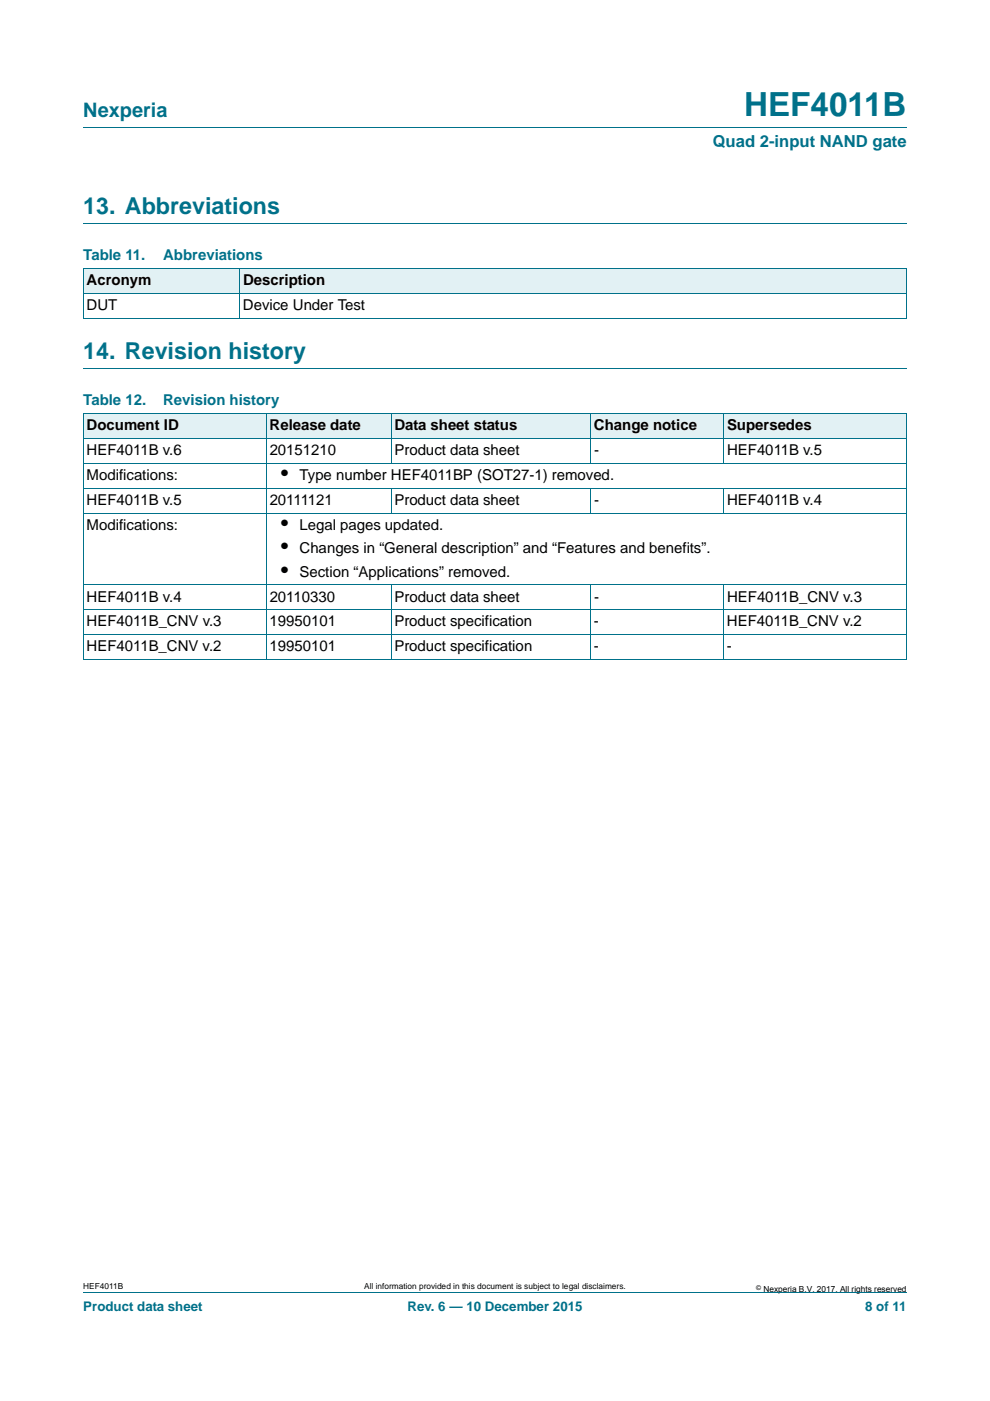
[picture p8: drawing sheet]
<svg xmlns="http://www.w3.org/2000/svg" width="210mm" height="297mm" viewBox="0 0 210 297" stroke-linecap="round" stroke-linejoin="round" font-family="sans-serif">
<defs><g id="words">
<text font-size="7" fill="#00718a" x="157.8" y="24.6">HEF4011B</text>
<g font-size="4.9" fill="#00718a">
<text x="17.7" y="45.4">13. Abbreviations</text>
<text x="17.7" y="76.1">14. Revision history</text>
</g>
<text font-size="4.2" fill="#00718a" x="17.7" y="24.9">Nexperia</text>
<g font-size="4.2">
<text x="59.6" y="101.8">•</text>
<text x="59.6" y="112.4">•</text>
<text x="59.6" y="117.3">•</text>
<text x="59.6" y="122.2">•</text>
</g>
<text font-size="3.5" fill="#00718a" x="151.2" y="31.1">Quad 2-input NAND gate</text>
<g font-size="3.2" fill="#00718a">
<text x="17.7" y="55.2">Table 11.</text>
<text x="34.6" y="55.2">Abbreviations</text>
<text x="17.7" y="85.9">Table 12.</text>
<text x="34.6" y="85.9">Revision history</text>
</g>
<g font-size="3.2">
<text x="18.4" y="65.8">DUT</text>
<text x="18.4" y="60.5">Acronym</text>
<text x="51.5" y="65.8">Device Under Test</text>
<text x="51.5" y="60.5">Description</text>
<text x="18.4" y="91.2">Document ID</text>
<text x="57.2" y="91.2">Release date</text>
<text x="83.7" y="91.2">Data sheet status</text>
<text x="126" y="91.2">Change notice</text>
<text x="154.2" y="91.2">Supersedes</text>
<text x="18.4" y="96.5">HEF4011B v.6</text>
<text x="18.4" y="101.8">Modifications:</text>
<text x="57.2" y="96.5">20151210</text>
<text x="63.5" y="101.8">Type number HEF4011BP (SOT27-1) removed.</text>
<text x="83.7" y="96.5">Product data sheet</text>
<text x="126" y="96.5">-</text>
<text x="154.2" y="96.5">HEF4011B v.5</text>
<text x="18.4" y="107.1">HEF4011B v.5</text>
<text x="57.2" y="107.1">20111121</text>
<text x="83.7" y="107.1">Product data sheet</text>
<text x="126" y="107.1">-</text>
<text x="154.2" y="107.1">HEF4011B v.4</text>
<text x="18.4" y="112.4">Modifications:</text>
<text x="63.5" y="112.4">Legal pages updated.</text>
<text x="63.5" y="117.3">Changes in “General description” and “Features and benefits”.</text>
<text x="63.5" y="122.2">Section “Applications” removed.</text>
<text x="18.4" y="127.5">HEF4011B v.4</text>
<text x="57.2" y="127.5">20110330</text>
<text x="83.7" y="127.5">Product data sheet</text>
<text x="126" y="127.5">-</text>
<text x="154.2" y="127.5">HEF4011B_CNV v.3</text>
<text x="18.4" y="132.8">HEF4011B_CNV v.3</text>
<text x="57.2" y="132.8">19950101</text>
<text x="83.7" y="132.8">Product specification</text>
<text x="126" y="132.8">-</text>
<text x="154.2" y="132.8">HEF4011B_CNV v.2</text>
<text x="18.4" y="138.1">HEF4011B_CNV v.2</text>
<text x="57.2" y="138.1">19950101</text>
<text x="83.6" y="138.1">Product specification</text>
<text x="126" y="138.1">-</text>
<text x="154.2" y="138.1">-</text>
</g>
<g font-size="2.8" fill="#00718a">
<text x="17.7" y="277.9">Product data sheet</text>
<text x="86.4" y="277.9">Rev. 6 — 10 December 2015</text>
<text x="183.5" y="277.9">8 of 11</text>
</g>
<g font-size="1.8">
<text x="17.7" y="273.3">HEF4011B</text>
<text x="77.2" y="273.3">All information provided in this document is subject to legal disclaimers.</text>
<text x="161.9" y="273.9">Nexperia B.V. 2017. All rights reserved</text>
</g>
<text font-size="1.4" x="160.4" y="273.4">©</text>
</g></defs>
<path d="M17.7 27h174.6M17.7 47.4h174.6M17.7 78.1h174.6M17.7 273.9h174.6" fill="none" stroke="#00718a" stroke-width=".21"/>
<g fill="#e2f1f4">
<path d="M17.7 57h33.1v5.3h-33.1z"/>
<path d="M50.8 57h141.5v5.3h-141.5z"/>
<path d="M17.7 87.7h38.8v5.2h-38.8z"/>
<path d="M56.5 87.7h26.4v5.2h-26.4z"/>
<path d="M82.9 87.7h42.4v5.2h-42.4z"/>
<path d="M125.3 87.7h28.2v5.2h-28.2z"/>
<path d="M153.5 87.7h38.8v5.2h-38.8z"/>
</g>
<g fill="none" stroke="#00718a" stroke-width=".21">
<path d="M17.6 57h174.7M17.7 57v10.5M50.8 56.9v10.7M192.3 57v10.5M17.6 62.3h174.7M17.6 67.6h174.7M17.6 87.7h174.7M17.6 93h174.7M17.6 98.2h174.7M17.7 87.7v52.1M56.5 87.6v52.3M82.9 87.6v10.7"/>
<path d="M125.3 87.6v10.7M153.5 87.6v10.7M192.3 87.7v52.1M17.6 103.5h174.7M17.6 108.8h174.7M82.9 103.5v5.4M125.3 103.5v5.4M153.5 103.5v5.4M17.6 124h174.7M17.6 129.3h174.7M17.6 134.6h174.7M17.6 139.9h174.7"/>
<path d="M82.9 124v15.9M125.3 124v15.9M153.5 124v15.9"/>
</g>
<use href="#words"/>
</svg>
